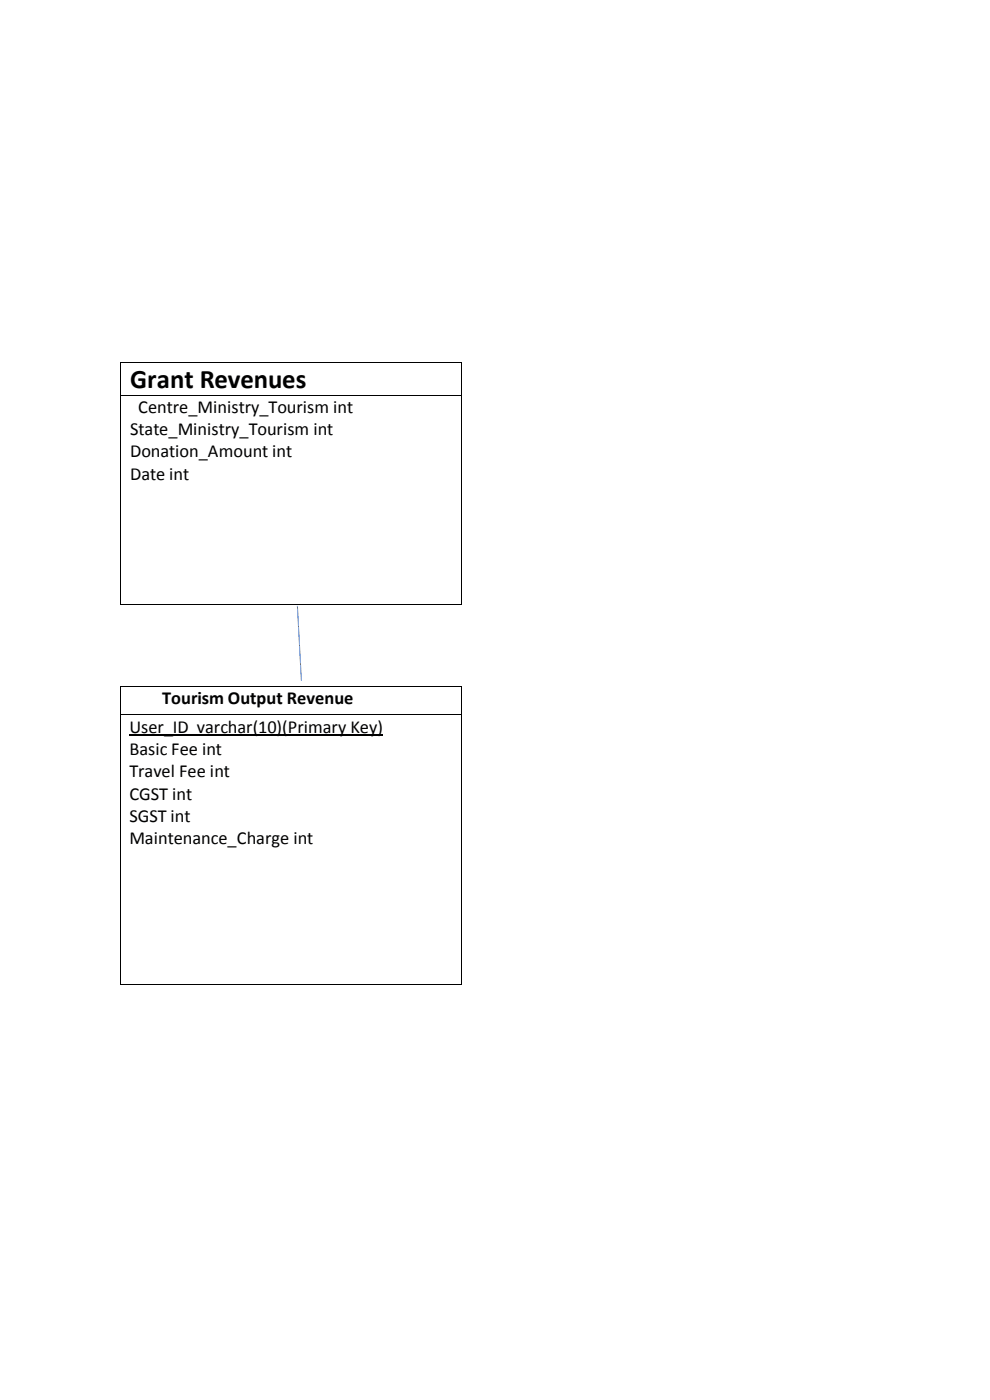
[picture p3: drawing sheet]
<svg xmlns="http://www.w3.org/2000/svg" width="210mm" height="297mm" viewBox="0 0 210 297" stroke-linecap="round" stroke-linejoin="round" font-family="sans-serif">
<defs><g id="words">
<text font-size="5.7" x="27.6" y="82.2">Grant Revenues</text>
<g font-size="3.9">
<text x="29.3" y="87.6">Centre_Ministry_Tourism int</text>
<text x="27.6" y="92.3">State_Ministry_Tourism int</text>
<text x="27.6" y="97.1">Donation_Amount int</text>
<text x="27.6" y="101.8">Date int</text>
<text x="34.4" y="149.3">Tourism Output Revenue</text>
<text x="27.4" y="155.4">User_ID varchar(10)(Primary Key)</text>
<text x="27.4" y="160.1">Basic Fee int</text>
<text x="27.4" y="164.9">Travel Fee int</text>
<text x="27.4" y="169.6">CGST int</text>
<text x="27.4" y="174.4">SGST int</text>
<text x="27.4" y="179.1">Maintenance_Charge int</text>
</g>
</g></defs>
<g fill="#000">
<path d="M25.6 76.7h.1v.2h-.1z" fill-rule="evenodd"/>
<path d="M25.6 76.7h.1v.2h-.1z" fill-rule="evenodd"/>
<path d="M97.8 76.7h.2v.2h-.2z" fill-rule="evenodd"/>
<path d="M97.8 76.7h.2v.2h-.2z" fill-rule="evenodd"/>
<path d="M25.6 83.8h.1v.1h-.1z" fill-rule="evenodd"/>
<path d="M97.8 83.8h.2v.1h-.2z" fill-rule="evenodd"/>
<path d="M25.6 128.2h.1v.2h-.1z" fill-rule="evenodd"/>
<path d="M25.6 128.2h.1v.2h-.1z" fill-rule="evenodd"/>
<path d="M97.8 128.2h.2v.2h-.2z" fill-rule="evenodd"/>
<path d="M97.8 128.2h.2v.2h-.2z" fill-rule="evenodd"/>
<path d="M25.4 145.5h.2v.2h-.2z" fill-rule="evenodd"/>
<path d="M25.4 145.5h.2v.2h-.2z" fill-rule="evenodd"/>
<path d="M25.4 151.6h.2v.2h-.2z" fill-rule="evenodd"/>
<path d="M97.8 145.5h.2v.2h-.2z" fill-rule="evenodd"/>
<path d="M97.8 145.5h.2v.2h-.2z" fill-rule="evenodd"/>
<path d="M97.8 151.6h.2v.2h-.2z" fill-rule="evenodd"/>
<path d="M25.4 208.7h.2v.1h-.2z" fill-rule="evenodd"/>
<path d="M25.4 208.7h.2v.1h-.2z" fill-rule="evenodd"/>
<path d="M97.8 208.7h.2v.1h-.2z" fill-rule="evenodd"/>
<path d="M97.8 208.7h.2v.1h-.2z" fill-rule="evenodd"/>
</g>
<g fill="none" stroke="#000" stroke-width=".21">
<path d="M25.7 76.9v6.9M25.7 76.8h72.1M97.9 76.9v6.9M25.7 83.9v44.3M25.7 83.8h72.1M97.9 83.9v44.3M25.7 128.3h72.1M25.5 145.7v5.9M25.5 151.8v56.9M25.6 145.6h72.2M25.6 151.7h72.2M97.9 145.7v5.9"/>
<path d="M97.9 151.8v56.9M25.6 208.8h72.2"/>
</g>
<path d="M27.4 156h53.8" fill="none" stroke="#000" stroke-width=".25"/>
<path d="M63.1 128.5l.8 15.9" fill="none" stroke="#4273c5" stroke-width=".21"/>
<use href="#words"/>
</svg>
